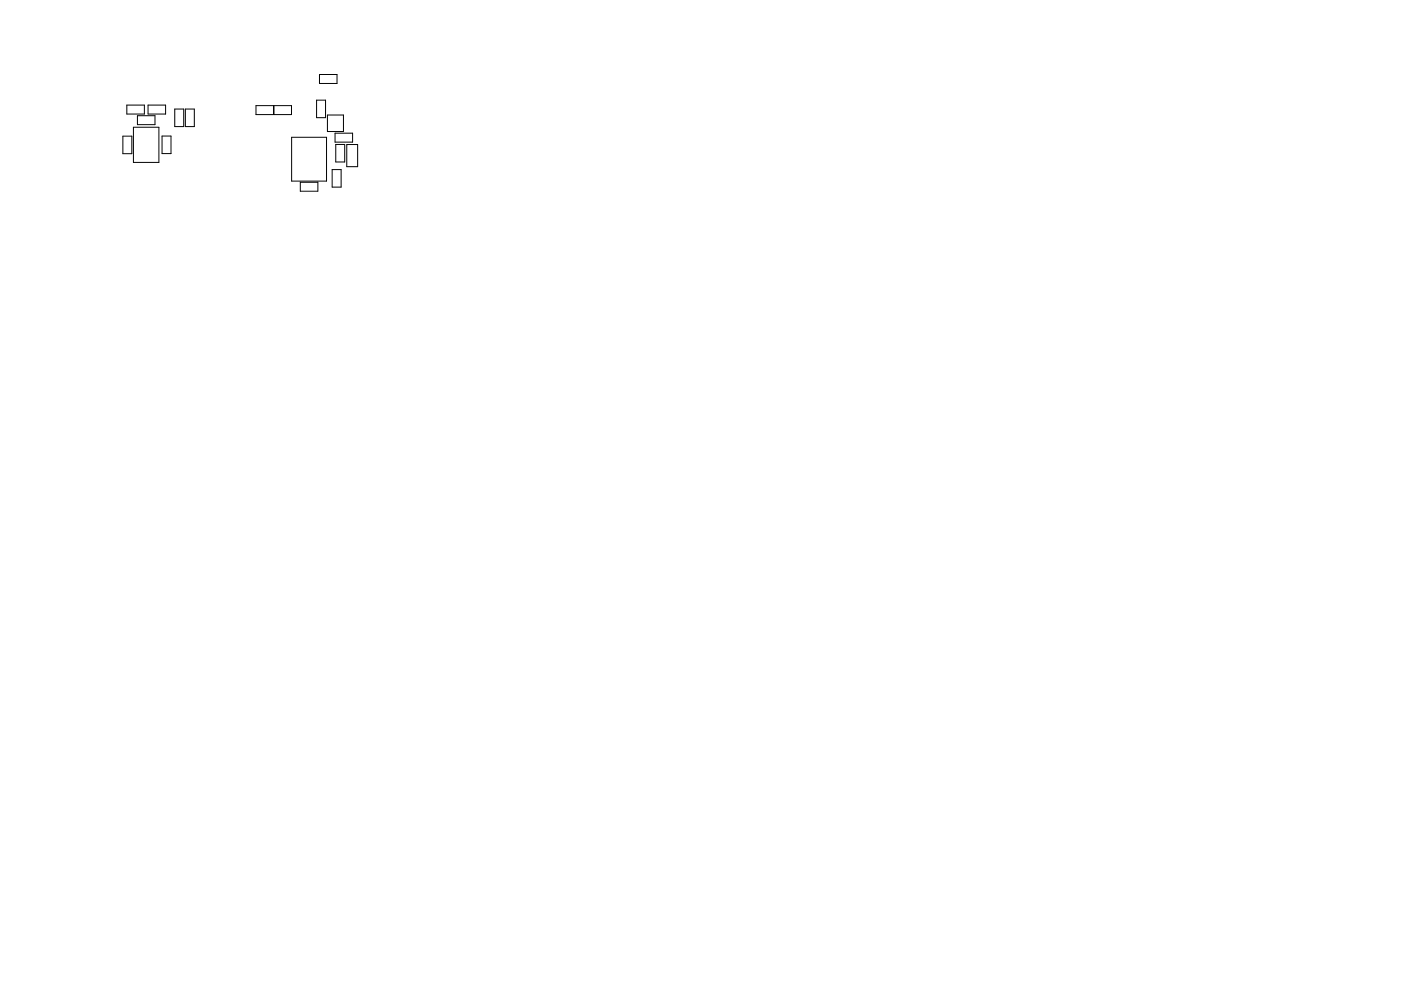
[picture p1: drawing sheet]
<svg xmlns="http://www.w3.org/2000/svg" width="297mm" height="210mm" viewBox="0 0 297 210" stroke-linecap="round" stroke-linejoin="round" font-family="sans-serif">
<g fill="none" stroke="#000" stroke-width=".21">
<path d="M67.7 15.8h3.8v1.9h-3.8zM26 28.9h1.9v3.7h-1.9zM26.9 22.3h3.7v1.9h-3.7zM28.3 27h5.4v7.5h-5.4zM29.1 24.5h3.8v1.9h-3.8zM31.4 22.3h3.7v1.9h-3.7zM34.4 28.9h1.9v3.7h-1.9zM37 23.1h1.9v3.8h-1.9zM39.3 23.1h1.9v3.8h-1.9zM54.3 22.4h3.7v1.9h-3.7zM58.1 22.4h3.7v1.9h-3.7zM61.8 29.1h7.4v9.3h-7.4z"/>
<path d="M63.7 38.7h3.7v1.9h-3.7zM67.1 21.2h1.9v3.8h-1.9zM69.4 24.4h3.4v3.5h-3.4zM70.4 36h1.9v3.7h-1.9zM71 28.3h3.8v1.9h-3.8zM71.2 30.6h1.9v3.8h-1.9zM73.5 30.7h2.3v4.7h-2.3z"/>
</g>
</svg>
